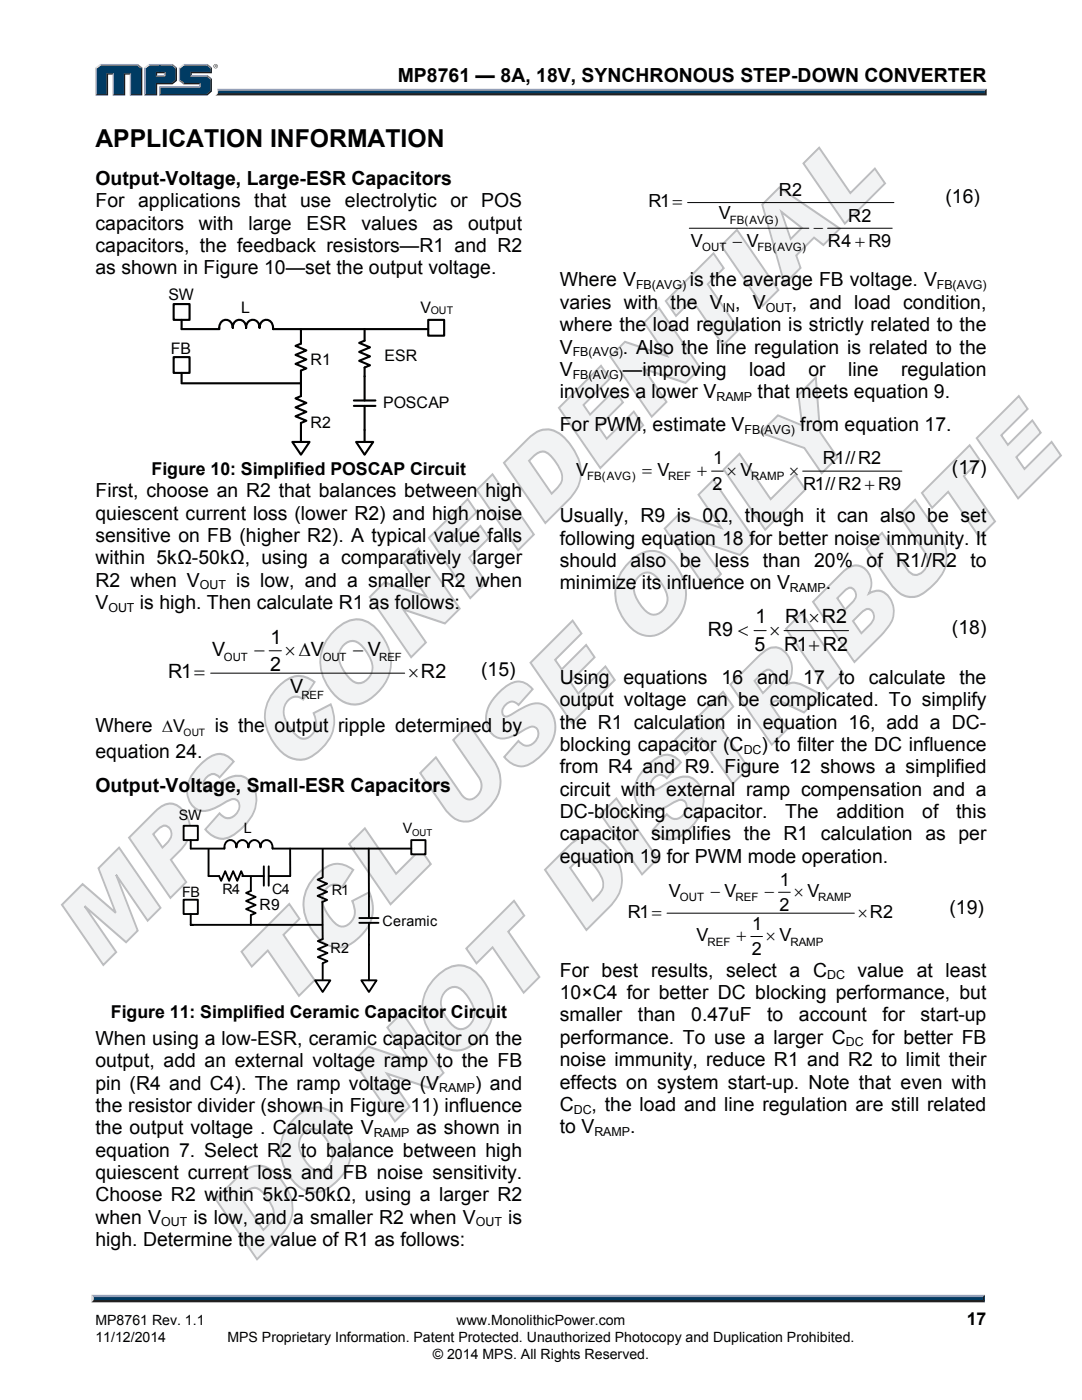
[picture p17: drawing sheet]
<svg xmlns="http://www.w3.org/2000/svg" width="216mm" height="279mm" viewBox="0 0 216 279" stroke-linecap="round" stroke-linejoin="round" font-family="sans-serif">
<defs><g id="words">
<g font-size="20.4" fill="#f2f3f4">
<text x="19.6" y="193.6" transform="rotate(-45 19.6 193.6)">MPS CONFIDENTIAL</text>
<text x="50.2" y="252.4" transform="rotate(-45 50.2 252.4)">DO NOT DISTRIBUTE</text>
</g>
<text font-size="4.9" x="19" y="29.4">APPLICATION INFORMATION</text>
<g font-size="3.9">
<text x="79.4" y="16.3">MP8761 — 8A, 18V, SYNCHRONOUS STEP-DOWN CONVERTER</text>
<text x="19" y="36.9">Output-Voltage, Large-ESR Capacitors</text>
<text x="19" y="41.4">For applications that use electrolytic or POS</text>
<text x="188.6" y="40.5">(16)</text>
<text x="19" y="45.8">capacitors</text>
<text x="39.7" y="45.8">with</text>
<text x="49.6" y="45.8">large</text>
<text x="61.2" y="45.8">ESR</text>
<text x="72.1" y="45.8">values</text>
<text x="86.4" y="45.8">as</text>
<text x="93.4" y="45.8">output</text>
<text x="19" y="50.3">capacitors, the feedback resistors—R1 and R2</text>
<text x="19" y="54.8">as shown in Figure 10—set the output voltage.</text>
<text x="111.7" y="57.2">Where V</text>
<text x="137.6" y="57.2">is the average FB voltage. V</text>
<text x="111.7" y="61.6">varies with the V , V</text>
<text x="158" y="61.6">, and load condition,</text>
<text x="111.7" y="66.1">where the load regulation is strictly related to the</text>
<text x="111.7" y="70.6">V</text>
<text x="124.3" y="70.6">. Also the line regulation is related to the</text>
<text x="111.7" y="75">V</text>
<text x="124.3" y="75">—improving</text>
<text x="149.5" y="75">load</text>
<text x="161.3" y="75">or</text>
<text x="169.3" y="75">line</text>
<text x="179.8" y="75">regulation</text>
<text x="111.7" y="79.5">involves a lower V</text>
<text x="151.2" y="79.5">that meets equation 9.</text>
<text x="111.7" y="86.1">For PWM, estimate V</text>
<text x="159.7" y="86.1">from equation 17.</text>
<text x="189.9" y="94.7">(17)</text>
<text x="19" y="99.3">First, choose an R2 that balances between high</text>
<text x="19" y="103.7">quiescent current loss (lower R2) and high noise</text>
<text x="111.7" y="104.2">Usually, R9 is 0Ω, though it can also be set</text>
<text x="19" y="108.2">sensitive on FB (higher R2). A typical value falls</text>
<text x="19" y="112.6">within 5kΩ-50kΩ, using a comparatively larger</text>
<text x="111.7" y="108.7">following equation 18 for better noise immunity. It</text>
<text x="111.7" y="113.2">should also be less than 20% of R1//R2</text>
<text x="193.6" y="113.2">to</text>
<text x="19" y="117.1">R2 when V</text>
<text x="47.1" y="117.1">is low, and a smaller R2 when</text>
<text x="111.7" y="117.6">minimize its influence on V</text>
<text x="164.8" y="117.6">.</text>
<text x="19.1" y="121.6">V</text>
<text x="27.9" y="121.6">is high. Then calculate R1 as follows:</text>
<text x="150.7" y="124.4">1</text>
<text x="156.7" y="124.4">R1 R2</text>
<text x="161.4" y="124.4">×</text>
<text x="42.3" y="130.9">V</text>
<text x="50.7" y="130.8">−</text>
<text x="54" y="128.4">1</text>
<text x="56.8" y="130.8">×ΔV</text>
<text x="70.4" y="130.8">− V</text>
<text x="141.2" y="126.8">R9 &lt;</text>
<text x="150.6" y="129.9">5</text>
<text x="153.6" y="126.8">×</text>
<text x="156.4" y="129.9">R1+R2</text>
<text x="189.9" y="126.5">(18)</text>
<text x="33.6" y="135.3">R1=</text>
<text x="53.9" y="133.9">2</text>
<text x="81.4" y="135.3">×R2</text>
<text x="96" y="134.9">(15)</text>
<text x="111.7" y="136.5">Using</text>
<text x="124.4" y="136.5">equations</text>
<text x="144" y="136.5">16</text>
<text x="151.1" y="136.5">and</text>
<text x="160.3" y="136.5">17</text>
<text x="167.4" y="136.5">to</text>
<text x="173.4" y="136.5">calculate</text>
<text x="191.4" y="136.5">the</text>
<text x="57.9" y="138.4">V</text>
<text x="111.7" y="140.9">output voltage can be complicated. To simplify</text>
<text x="19.1" y="146">Where ΔV</text>
<text x="42.9" y="146">is the output ripple determined by</text>
<text x="111.7" y="145.4">the R1 calculation in equation 16, add a DC-</text>
<text x="111.7" y="149.9">blocking capacitor (C</text>
<text x="152" y="149.9">) to filter the DC influence</text>
<text x="19" y="151.4">equation 24.</text>
<text x="111.7" y="154.3">from R4 and R9. Figure 12 shows a simplified</text>
<text x="19" y="158">Output-Voltage, Small-ESR Capacitors</text>
<text x="111.7" y="158.8">circuit with external ramp compensation and a</text>
<text x="111.7" y="163.2">DC-blocking</text>
<text x="111.7" y="167.7">capacitor simplifies the R1 calculation as per</text>
<text x="136.3" y="163.2">capacitor.</text>
<text x="156.7" y="163.2">The</text>
<text x="166.9" y="163.2">addition</text>
<text x="184" y="163.2">of</text>
<text x="190.8" y="163.2">this</text>
<text x="111.7" y="172.2">equation 19 for PWM mode operation.</text>
<text x="189.5" y="182.5">(19)</text>
<text x="111.7" y="194.9">For best results, select a C</text>
<text x="171.1" y="194.9">value at least</text>
<text x="111.7" y="199.4">10×C4 for better DC blocking performance, but</text>
<text x="111.7" y="203.9">smaller</text>
<text x="127.3" y="203.9">than</text>
<text x="137.9" y="203.9">0.47uF</text>
<text x="153.1" y="203.9">to</text>
<text x="159.4" y="203.9">account</text>
<text x="176.1" y="203.9">for</text>
<text x="183.7" y="203.9">start-up</text>
<text x="19" y="208.5">When using a low-ESR, ceramic capacitor on the</text>
<text x="111.7" y="208.3">performance. To use a larger C</text>
<text x="174" y="208.3">for better FB</text>
<text x="19" y="213">output, add an external voltage ramp to the FB</text>
<text x="111.7" y="212.8">noise immunity, reduce R1 and R2 to limit their</text>
<text x="19" y="221.9">the resistor divider (shown in Figure 11) influence</text>
<text x="19" y="217.4">pin (R4 and C4). The ramp voltage (V</text>
<text x="94.8" y="217.4">) and</text>
<text x="111.7" y="217.3">effects on system start-up. Note that even with</text>
<text x="111.7" y="221.7">C</text>
<text x="118" y="221.7">, the load and line regulation are still related</text>
<text x="19" y="226.4">the output voltage . Calculate V</text>
<text x="83.1" y="226.4">as shown in</text>
<text x="111.7" y="226.2">to V</text>
<text x="125.7" y="226.2">.</text>
<text x="19.1" y="230.8">equation 7. Select R2 to balance between high</text>
<text x="19.1" y="235.3">quiescent current loss and FB noise sensitivity.</text>
<text x="19.1" y="239.8">Choose R2 within 5kΩ-50kΩ, using a larger R2</text>
<text x="19" y="244.2">when V</text>
<text x="38.6" y="244.2">is low, and a smaller R2 when V</text>
<text x="101.4" y="244.2">is</text>
<text x="19" y="248.7">high. Determine the value of R1 as follows:</text>
</g>
<g font-size="3.6">
<text x="129.4" y="41.3">R1=</text>
<text x="155.4" y="39.1">R2</text>
<text x="143.4" y="43.7">V</text>
<text x="162.3" y="46.5">−</text>
<text x="169.2" y="44.2">R2</text>
<text x="137.9" y="49.3">V</text>
<text x="146.2" y="49.3">− V</text>
<text x="165.2" y="49.3">R4 + R9</text>
<text x="115" y="94.9">V</text>
<text x="128.1" y="94.9">= V</text>
<text x="139.1" y="94.9">+</text>
<text x="142.3" y="92.7">1</text>
<text x="145" y="94.9">× V</text>
<text x="157.5" y="94.9">×</text>
<text x="164.2" y="92.7">R1//R2</text>
<text x="142.2" y="97.7">2</text>
<text x="160.2" y="97.7">R1//R2 + R9</text>
<text x="133.4" y="179">V</text>
<text x="141.8" y="179">− V</text>
<text x="152.5" y="179">−</text>
<text x="155.6" y="176.7">1</text>
<text x="158.4" y="179">× V</text>
<text x="125.3" y="183.2">R1=</text>
<text x="150.1" y="185.5">1</text>
<text x="155.6" y="181.8">2</text>
<text x="171.2" y="183.2">×R2</text>
<text x="139" y="187.8">V</text>
<text x="146.9" y="187.8">+</text>
<text x="150" y="190.6">2</text>
<text x="152.8" y="187.8">× V</text>
</g>
<g font-size="3.5">
<text x="30.2" y="94.9">Figure 10: Simplified POSCAP Circuit</text>
<text x="22.1" y="203.1">Figure 11: Simplified Ceramic Capacitor Circuit</text>
<text x="192.9" y="264.5">17</text>
</g>
<g font-size="3.2">
<text x="33.6" y="59.9">SW</text>
<text x="48.2" y="62.5">L</text>
<text x="83.9" y="62.5">V</text>
<text x="34.1" y="70.7">FB</text>
<text x="61.9" y="72.8">R1</text>
<text x="76.7" y="72">ESR</text>
<text x="76.5" y="81.5">POSCAP</text>
<text x="61.9" y="85.5">R2</text>
</g>
<text font-size="3.1" x="51.8" y="181.5">R9</text>
<g font-size="2.9">
<text x="35.7" y="163.7">SW</text>
<text x="48.7" y="166.3">L</text>
<text x="80.4" y="166.3">V</text>
<text x="36.4" y="178.9">FB</text>
<text x="44.4" y="178.4">R4</text>
<text x="54.3" y="178.4">C4</text>
<text x="66.2" y="178.7">R1</text>
<text x="76.3" y="184.9">Ceramic</text>
<text x="66" y="190.1">R2</text>
</g>
<g font-size="2.8">
<text x="19" y="267.9">11/12/2014</text>
<text x="19" y="264.5">MP8761 Rev. 1.1</text>
<text x="45.4" y="267.9">MPS Proprietary Information. Patent Protected. Unauthorized Photocopy and Duplication Prohibited.</text>
<text x="91.1" y="264.5">www.MonolithicPower.com</text>
<text x="86.4" y="271.1">© 2014 MPS. All Rights Reserved.</text>
</g>
<g font-size="2.5">
<text x="126.9" y="57.7">FB(AVG)</text>
<text x="187" y="57.7">FB(AVG)</text>
<text x="144.2" y="62.2">IN</text>
<text x="152.8" y="62.2">OUT</text>
<text x="114.3" y="71.1">FB(AVG)</text>
<text x="114.3" y="75.5">FB(AVG)</text>
<text x="143" y="80">RAMP</text>
<text x="148.6" y="86.6">FB(AVG)</text>
<text x="39.9" y="117.6">OUT</text>
<text x="157.6" y="118.2">RAMP</text>
<text x="21.6" y="122.1">OUT</text>
<text x="148.4" y="150.4">DC</text>
<text x="165" y="195.5">DC</text>
<text x="168.8" y="208.9">DC</text>
<text x="87.7" y="218">RAMP</text>
<text x="74.6" y="226.9">RAMP</text>
<text x="114.5" y="222.2">DC</text>
<text x="118.6" y="226.7">RAMP</text>
<text x="32.2" y="244.8">OUT</text>
<text x="95" y="244.8">OUT</text>
</g>
<g font-size="2.3">
<text x="145.6" y="44.6">FB(AVG)</text>
<text x="140.1" y="50.2">OUT</text>
<text x="151.2" y="50.2">FB(AVG)</text>
<text x="117.1" y="95.8">FB(AVG)</text>
<text x="133.3" y="95.8">REF</text>
<text x="149.9" y="95.8">RAMP</text>
<text x="44.7" y="131.9">OUT</text>
<text x="64.4" y="131.9">OUT</text>
<text x="75.7" y="131.9">REF</text>
<text x="60.1" y="139.4">REF</text>
<text x="135.7" y="179.9">OUT</text>
<text x="146.8" y="179.9">REF</text>
<text x="163.3" y="179.9">RAMP</text>
<text x="141.2" y="188.7">REF</text>
<text x="157.7" y="188.7">RAMP</text>
</g>
<text font-size="2.1" x="86" y="62.8">OUT</text>
<text font-size="2" x="36.6" y="146.9">OUT</text>
<text font-size="1.9" x="82.3" y="166.8">OUT</text>
</g></defs>
<g fill="none" stroke="#bcbdc0" stroke-width=".39">
<path d="M163.5 29.5l6.2 9 4.9-4.9 2 3-8 8-8.3-12zM143.9 49l3.2-3.1 8.2 12-3.1 3.1zM152.1 40.8l3.4-3.4 12.1 8.2-3.3 3.3-1.9-1.5-3.5 3.6 .8 2.5-3.2 3.2zM155.9 42.3l4.1 3.2-2.2 2.2zM121.8 71.1l2.9-2.9 8.4 2.8-4.6-6.6 3-3 8.2 12.1-2.9 2.9-8.3-2.8 4.5 6.6-3 3zM132.8 60.1l9.6-9.5 2 2.9-3.2 3.2 6.2 9.1-3.1 3.1-6.2-9.1-3.2 3.2zM95.1 97.8l3.2-3.1 8.2 12-3.1 3.1zM100.6 92.4l4.6-4.7a4.7 4.7 0 0 1 5.7-1.6 10.6 10.6 0 0 1 5 8.1 7.4 7.4 0 0 1-2.4 5.5l-4.7 4.7zM106.3 91.2a2.21 2.21 0 0 1 3-.8 8.1 8.1 0 0 1 2.9 5l-.1 .7-.3 .6-1.7 1.8-4.5-6.5zM111.5 81.4l8.4-8.4 1.8 2.6-5.3 5.2 1.3 1.9 4.9-4.8 1.7 2.4-4.9 4.9 1.7 2.4 5.4-5.5 1.8 2.8-8.5 8.5zM73.8 119.1l2.9-2.9 8.4 2.9-4.6-6.7 3-3 8.2 12.1-2.9 2.9-8.3-2.8 4.5 6.6-3 3zM85.6 107.4l7.7-7.8 1.8 2.6-4.6 4.6 1.4 2.1 4-3.9 1.6 2.4-3.9 3.9 3.4 4.9-3.2 3.2z"/>
<path d="M55.6 137a5.1 5.1 0 0 1 5.4-1.9l1.8 1-2.3 3.5a2.18 2.18 0 0 0-3.5 .9 4.4 4.4 0 0 0 .8 4.7l.9 1.1a2.16 2.16 0 0 0 3.8 0 3.6 3.6 0 0 0 .1-4l3.4-1.7a7.5 7.5 0 0 1-2.3 9.2 5.2 5.2 0 0 1-8.1-.3 9 9 0 0 1-2.2-9.2l1.1-2zM66.7 125.9a6.1 6.1 0 0 1 5.6-2.2 8.6 8.6 0 0 1 5.1 5.4 8.4 8.4 0 0 1-3 10 5.2 5.2 0 0 1-7.9-.6 8.8 8.8 0 0 1-1.4-10.7zM68.6 128.7a2.28 2.28 0 0 1 3.6 .2 6.9 6.9 0 0 1 2.1 4.8 2.79 2.79 0 0 1-3.5 2.5 7.2 7.2 0 0 1-3.2-5.1 3.3 3.3 0 0 1 1-2.4zM40 152.6a5.1 5.1 0 0 1 4.6-2 4.4 4.4 0 0 1 2 1.4l-2.8 3.1a1.87 1.87 0 0 0-1.9-.5 1.87 1.87 0 0 0-1.3 1.6 .89 .89 0 0 0 .2 1 .89 .89 0 0 0 1.1 .1l.8-.4a9.1 9.1 0 0 1 5.1-2.1 4.6 4.6 0 0 1 3.3 5.3 9.4 9.4 0 0 1-6.4 7.3 4.4 4.4 0 0 1-3.7-1.9l2.8-3.2a2.07 2.07 0 0 0 2 1 2.07 2.07 0 0 0 1.7-1.4 1.46 1.46 0 0 0 .2-1.6 1.46 1.46 0 0 0-1.4-.8l-.7 .3a11.5 11.5 0 0 1-5 2 3.9 3.9 0 0 1-3.2-4.6 7.7 7.7 0 0 1 2.6-4.6zM30.6 166.5l.9-.9a1.41 1.41 0 0 1 2.4-.2 2.2 2.2 0 0 1-.7 3l-.8 .8zM31 162a3.5 3.5 0 0 1 4.6-1.1 5.6 5.6 0 0 1 .2 9l-1.7 1.7 3.1 4.4-3.2 3.2-8.3-12zM12.4 180.6l4.1-4.2 6.6 5.8-3.5-8.9 4.2-4.1 8.2 12-2.5 2.5-6.3-9.1 4.3 11.1-2.3 2.3-8.3-7.1 6.3 9.1-2.6 2.6z"/>
</g>
<path d="M48.2 189.9l9.5-9.5 2.1 3-3.2 3.2 6.2 9-3.1 3.1-6.3-9-3.2 3.2z" fill="#f2f3f4"/>
<path d="M48.2 189.9l9.5-9.5 2.1 3-3.2 3.2 6.2 9-3.1 3.1-6.3-9-3.2 3.2z" fill="none" stroke="#bcbdc0" stroke-width=".39"/>
<path d="M63.3 174.5a5.1 5.1 0 0 1 5.4-1.9l1.8 1-2.3 3.5a2.18 2.18 0 0 0-3.5 .9 4.4 4.4 0 0 0 .8 4.6l.9 1.2a2.16 2.16 0 0 0 3.8 0 3.6 3.6 0 0 0 .1-4l3.4-1.7a7.5 7.5 0 0 1-2.3 9.2 5.2 5.2 0 0 1-8.1-.3 9 9 0 0 1-2.2-9.2l1.1-2z" fill="#f2f3f4"/>
<path d="M63.3 174.5a5.1 5.1 0 0 1 5.4-1.9l1.8 1-2.3 3.5a2.18 2.18 0 0 0-3.5 .9 4.4 4.4 0 0 0 .8 4.6l.9 1.2a2.16 2.16 0 0 0 3.8 0 3.6 3.6 0 0 0 .1-4l3.4-1.7a7.5 7.5 0 0 1-2.3 9.2 5.2 5.2 0 0 1-8.1-.3 9 9 0 0 1-2.2-9.2l1.1-2z" fill="none" stroke="#bcbdc0" stroke-width=".39"/>
<path d="M72.8 165.3l6.2 9.1 4.9-4.9 2.1 2.9-8.1 8.1-8.2-12.1z" fill="#f2f3f4"/>
<path d="M72.8 165.3l6.2 9.1 4.9-4.9 2.1 2.9-8.1 8.1-8.2-12.1z" fill="none" stroke="#bcbdc0" stroke-width=".39"/>
<path d="M87 151.1l5 7.4a1.93 1.93 0 0 0 1.7 1.1 1.93 1.93 0 0 0 1.8-1.1 2.78 2.78 0 0 0 0-3.5l-5.1-7.3 3.2-3.1 4.9 7.1a7.2 7.2 0 0 1-1.4 10 5.9 5.9 0 0 1-4.6 2.2 5.1 5.1 0 0 1-3.7-2.5l-5-7.1z" fill="#f2f3f4"/>
<path d="M87 151.1l5 7.4a1.93 1.93 0 0 0 1.7 1.1 1.93 1.93 0 0 0 1.8-1.1 2.78 2.78 0 0 0 0-3.5l-5.1-7.3 3.2-3.1 4.9 7.1a7.2 7.2 0 0 1-1.4 10 5.9 5.9 0 0 1-4.6 2.2 5.1 5.1 0 0 1-3.7-2.5l-5-7.1z" fill="none" stroke="#bcbdc0" stroke-width=".39"/>
<path d="M99.6 138.1a5.1 5.1 0 0 1 4.7-2 4.4 4.4 0 0 1 2 1.4l-2.8 3.2a1.87 1.87 0 0 0-2-.5 1.87 1.87 0 0 0-1.3 1.6 .89 .89 0 0 0 .3 1 .89 .89 0 0 0 1 .1l.9-.5a9.1 9.1 0 0 1 5-2 4.6 4.6 0 0 1 3.4 5.2 9.4 9.4 0 0 1-6.5 7.3 4.4 4.4 0 0 1-3.7-1.8l2.8-3.2a2.07 2.07 0 0 0 2 .9 2.07 2.07 0 0 0 1.8-1.4 1.46 1.46 0 0 0 .2-1.6 1.46 1.46 0 0 0-1.4-.8l-.8 .3a11.5 11.5 0 0 1-5 2.1 3.9 3.9 0 0 1-3.2-4.7 7.7 7.7 0 0 1 2.6-4.6z" fill="#f2f3f4"/>
<path d="M99.6 138.1a5.1 5.1 0 0 1 4.7-2 4.4 4.4 0 0 1 2 1.4l-2.8 3.2a1.87 1.87 0 0 0-2-.5 1.87 1.87 0 0 0-1.3 1.6 .89 .89 0 0 0 .3 1 .89 .89 0 0 0 1 .1l.9-.5a9.1 9.1 0 0 1 5-2 4.6 4.6 0 0 1 3.4 5.2 9.4 9.4 0 0 1-6.5 7.3 4.4 4.4 0 0 1-3.7-1.8l2.8-3.2a2.07 2.07 0 0 0 2 .9 2.07 2.07 0 0 0 1.8-1.4 1.46 1.46 0 0 0 .2-1.6 1.46 1.46 0 0 0-1.4-.8l-.8 .3a11.5 11.5 0 0 1-5 2.1 3.9 3.9 0 0 1-3.2-4.7 7.7 7.7 0 0 1 2.6-4.6z" fill="none" stroke="#bcbdc0" stroke-width=".39"/>
<path d="M105.9 132.3l8.4-8.4 1.7 2.5-5.2 5.3 1.3 1.9 4.9-4.9 1.6 2.5-4.8 4.8 1.6 2.4 5.4-5.4 1.9 2.7-8.6 8.6z" fill="#f2f3f4"/>
<path d="M105.9 132.3l8.4-8.4 1.7 2.5-5.2 5.3 1.3 1.9 4.9-4.9 1.6 2.5-4.8 4.8 1.6 2.4 5.4-5.4 1.9 2.7-8.6 8.6z" fill="none" stroke="#bcbdc0" stroke-width=".39"/>
<path d="M127.4 115.1a3.8 3.8 0 0 0-.1 4.9 4.3 4.3 0 0 0 3.2 2.7 3.3 3.3 0 0 0 2.1-5.2 5.5 5.5 0 0 0-3-3.2 2.26 2.26 0 0 0-2.2 .8zM125.5 112.3a6.1 6.1 0 0 1 5.6-2.2 8.6 8.6 0 0 1 5.2 5.4 8.4 8.4 0 0 1-3.1 9.9 5.2 5.2 0 0 1-7.8-.6 8.8 8.8 0 0 1-1.4-10.6z" fill="#f2f3f4"/>
<path d="M125.5 112.3a6.1 6.1 0 0 1 5.6-2.2 8.6 8.6 0 0 1 5.2 5.4 8.4 8.4 0 0 1-3.1 9.9 5.2 5.2 0 0 1-7.8-.6 8.8 8.8 0 0 1-1.4-10.6zM127.4 115.1a2.28 2.28 0 0 1 3.7 .1 6.9 6.9 0 0 1 2.1 4.9 2.79 2.79 0 0 1-3.5 2.4 7.2 7.2 0 0 1-3.2-5.1 3.3 3.3 0 0 1 .9-2.3z" fill="none" stroke="#bcbdc0" stroke-width=".39"/>
<path d="M132.6 105.5l3-2.9 8.4 2.8-4.6-6.7 2.9-2.9 8.3 12-3 3-8.3-2.8 4.5 6.5-2.9 3z" fill="#f2f3f4"/>
<path d="M132.6 105.5l3-2.9 8.4 2.8-4.6-6.7 2.9-2.9 8.3 12-3 3-8.3-2.8 4.5 6.5-2.9 3z" fill="none" stroke="#bcbdc0" stroke-width=".39"/>
<path d="M144.4 93.7l3.2-3.1 6.2 9 4.9-4.9 2 3-8 8z" fill="#f2f3f4"/>
<path d="M144.4 93.7l3.2-3.1 6.2 9 4.9-4.9 2 3-8 8z" fill="none" stroke="#bcbdc0" stroke-width=".39"/>
<path d="M151.7 86.4l3.5-3.5 4.9 2-.8-6.1 3.5-3.5 .8 11 3.5 5-3.1 3.1-3.5-5z" fill="#f2f3f4"/>
<g fill="none" stroke="#bcbdc0" stroke-width=".39">
<path d="M203.3 79l1.8 2.6-5.3 5.3 1.3 1.9 4.9-4.9 1.7 2.5-4.9 4.8 1.6 2.4 5.4-5.4 1.9 2.7-8.5 8.6-8.3-12.1zM151.7 86.4l3.5-3.5 4.9 2-.8-6.1 3.5-3.5 .8 11 3.5 5-3.1 3.1-3.5-5zM184 98.4l9.5-9.5 2 2.9-3.2 3.2 6.2 9.1-3.1 3.1-6.2-9.1-3.2 3.2zM167.1 119.4l1.7-1.7a1.27 1.27 0 0 1 1.6 0 1.27 1.27 0 0 1 .3 1.6 7.2 7.2 0 0 1-2.1 2.4zM179.5 102.9l3.1-3.2 4.9 7.2a7.2 7.2 0 0 1-1.4 10 5.9 5.9 0 0 1-4.6 2.2 5.1 5.1 0 0 1-3.7-2.5l-4.9-7.1 3.1-3.2 5 7.4a1.93 1.93 0 0 0 1.8 1 1.93 1.93 0 0 0 1.7-1 2.78 2.78 0 0 0 0-3.5zM150.5 135.9a7.5 7.5 0 0 1 2.5-2.2 1.44 1.44 0 0 1 1.4 .8 1.44 1.44 0 0 1-.1 1.5l-.8 1-1.3 1.3zM151 131.4a6 6 0 0 1 3.6-2.2 4.1 4.1 0 0 1 3.4 4.1 5.3 5.3 0 0 1-1 3.3 3 3 0 0 1 3.1 .1l3.9 1.9-3.6 3.6-4.2-2a1.65 1.65 0 0 0-2.4 .4l3.3 4.9-3.1 3.1-8.3-12zM156.8 125.5l3.2-3.1 8.2 12-3.1 3.1zM162.2 120.1l5.9-5.9a3.3 3.3 0 0 1 4.1-1 3.9 3.9 0 0 1 1.1 5.3 2.94 2.94 0 0 1 4.6 1.6 5.1 5.1 0 0 1-1.4 5.9l-6 6.1zM170.2 123.9l2-1.9a1.34 1.34 0 0 1 1.7-.1 1.34 1.34 0 0 1 .4 1.7l-.5 .9-1.9 1.9zM129.2 152.8a5.1 5.1 0 0 1 4.6-2.1 4.4 4.4 0 0 1 2.1 1.5l-2.8 3.1a1.87 1.87 0 0 0-2-.5 1.87 1.87 0 0 0-1.3 1.6 .89 .89 0 0 0 .3 1 .89 .89 0 0 0 1 .1l.9-.5a9.1 9.1 0 0 1 5-2 4.6 4.6 0 0 1 3.4 5.2 9.4 9.4 0 0 1-6.5 7.4 4.4 4.4 0 0 1-3.7-1.9l2.8-3.2a2.07 2.07 0 0 0 2 .9 2.07 2.07 0 0 0 1.8-1.3 1.46 1.46 0 0 0 .2-1.6 1.46 1.46 0 0 0-1.4-.8l-.8 .2a11.5 11.5 0 0 1-5 2.1 3.9 3.9 0 0 1-3.2-4.7 7.7 7.7 0 0 1 2.6-4.5zM134.8 147.6l9.5-9.5 2 2.9-3.2 3.2 6.2 9.1-3.1 3.1-6.2-9-3.2 3.2z"/>
<path d="M108.7 173.6l4.7-4.7a4.7 4.7 0 0 1 5.7-1.6 10.6 10.6 0 0 1 5 8.2 7.4 7.4 0 0 1-2.4 5.4l-4.7 4.7zM113.8 173.2a4.9 4.9 0 0 1 2.5-1.9 2.87 2.87 0 0 1 2.4 1.6 5.9 5.9 0 0 1 1.6 4.1l-.6 1.2-1.4 1.5zM119.8 162.5l3.2-3.2 8.2 12.1-3.1 3.1zM87 195a6.1 6.1 0 0 1 5.6-2.2 8.6 8.6 0 0 1 5.2 5.4 8.4 8.4 0 0 1-3.1 9.9 5.2 5.2 0 0 1-7.8-.6 8.8 8.8 0 0 1-1.4-10.6zM88.9 197.8a2.28 2.28 0 0 1 3.7 .1 6.9 6.9 0 0 1 2.1 4.9 2.79 2.79 0 0 1-3.5 2.4 7.2 7.2 0 0 1-3.2-5.1 3.3 3.3 0 0 1 .9-2.3zM93 189.3l9.6-9.5 2 2.9-3.2 3.2 6.2 9.1-3.1 3.1-6.2-9-3.2 3.2zM70.5 211.8l3-2.9 8.4 2.8-4.6-6.7 2.9-2.9 8.3 12-3 3-8.3-2.8 4.6 6.6-3 2.9zM43 239.3l4.7-4.6a4.7 4.7 0 0 1 5.7-1.6 10.6 10.6 0 0 1 5 8.1 7.4 7.4 0 0 1-2.5 5.5l-4.6 4.6zM48 238.9a4.9 4.9 0 0 1 2.6-1.8 2.87 2.87 0 0 1 2.3 1.5 5.9 5.9 0 0 1 1.7 4.1l-.6 1.3-1.5 1.5zM58.7 223.3a6.1 6.1 0 0 1 5.6-2.2 8.6 8.6 0 0 1 5.2 5.4 8.4 8.4 0 0 1-3.1 10 5.2 5.2 0 0 1-7.8-.7 8.8 8.8 0 0 1-1.4-10.6zM60.6 226.1a2.28 2.28 0 0 1 3.6 .2 6.9 6.9 0 0 1 2.1 4.8 2.79 2.79 0 0 1-3.4 2.5 7.2 7.2 0 0 1-3.2-5.2 3.3 3.3 0 0 1 .9-2.3z"/>
</g>
<path d="M18.7 259.2h177.4l.4 .7h-178.3z" fill="#231f20"/>
<path d="M18.3 258.4h178.2l-.4 .8h-177.4z" fill="#94a0b9"/>
<path d="M196.5 258.4v1.5l-.4-.4v-.6z" fill="#001339"/>
<path d="M18.7 258.9h177.4v.6h-177.4z" fill="#003b63"/>
<path d="M18.2 258.4l.5 .5v.5l-.5 .5z" fill="#dcddde"/>
<path d="M43.3 17.7h153.6l-.4 .7h-153z" fill="#94a0b9"/>
<path d="M43.5 18.4h153l.4 .6h-154l.4-.2z" fill="#231f20"/>
<path d="M196.5 18.1l.4-.4v1.3l-.4-.4z" fill="#001339"/>
<path d="M43.5 18.1h153v.5h-153.1z" fill="#003b63"/>
<path d="M43.3 17.7l.2 .5a.79 .79 0 0 1-.6 .8h.1a1.24 1.24 0 0 0 .3-1.3z" fill="#dcddde"/>
<path d="M31.1 15.2l.3-.2h1.3l.3 .2z" fill="#94a0b9"/>
<g fill="#003b63">
<path d="M19.3 13.6l.8-.6h7.2l.8 .6v5.2h-1.9v-4.2h-1.5v4.2h-2v-4.2h-1.4v4.2h-2z"/>
<path d="M29 13.6l.8-.6h2.2v1.4h-.9v.8h1.9v-.8h-1.3v-1.4h2.5l.9 .6v2.3l-.9 .7h-3.1v2.2h-2.1z"/>
<path d="M32 17.5h8v-.9h-3.3l-.8-.7v-2.3l.8-.6h4.5l.8 .6v.8h-4v.8h3.2l.8 .7v2.2l-.8 .7h-9.2z"/>
</g>
<path d="M36.6 12.9h4.8" fill="none" stroke="#94a0b9" stroke-width=".27"/>
<path d="M35.7 13.5l.9-.7 .2 .2-.8 .6z" fill="#dcddde"/>
<path d="M35.8 13.5v2.6" fill="none" stroke="#94a0b9" stroke-width=".27"/>
<path d="M35.7 16.1l.3-.2 .8 .7-.2 .2z" fill="#547194"/>
<path d="M36.6 16.7h3.4" fill="none" stroke="#001339" stroke-width=".27"/>
<g fill="#94a0b9">
<path d="M31.7 17.2h8v-.4l.3-.2v.9h-8z"/>
<path d="M31.7 17.2l.3 .3v1.3l-.3 .2z"/>
</g>
<path d="M38 14.4h4v-.8l.3-.1v1.1h-4v.4l-.3 .2z" fill="#001339"/>
<path d="M38 15.1h3.4" fill="none" stroke="#94a0b9" stroke-width=".27"/>
<path d="M41.4 15l.9 .7-.3 .2-.8-.7z" fill="#547194"/>
<g fill="#001339">
<path d="M31.7 19l.3-.2h9.2l.8-.7v-2.2l.3-.2v2.5l-.9 .8z"/>
<path d="M31.1 16.6h3.1l.9-.7v-2.3l.2-.1v2.6l-.9 .7h-3v2.2h-2.6l.2-.2h2.1z"/>
</g>
<path d="M34.4 12.8l.9 .7-.2 .1-.9-.6z" fill="#547194"/>
<path d="M29.7 12.9h4.7" fill="none" stroke="#94a0b9" stroke-width=".27"/>
<path d="M28.8 13.5l.9-.7 .1 .2-.8 .6z" fill="#dcddde"/>
<path d="M28.9 13.5v5.5" fill="none" stroke="#94a0b9" stroke-width=".27"/>
<path d="M32.7 14.6l.3-.2v.8l-.3-.2z" fill="#94a0b9"/>
<g fill="#001339">
<path d="M31.1 14.4h1.9l-.3 .2h-1.3v.4l-.3 .2z"/>
<path d="M28.1 13.6l.3-.1v5.5h-2.5l.3-.2h1.9z"/>
</g>
<path d="M27.5 12.8l.9 .7-.3 .1-.8-.6z" fill="#547194"/>
<path d="M19.9 12.9h7.6" fill="none" stroke="#94a0b9" stroke-width=".27"/>
<path d="M19 13.5l.9-.7 .2 .2-.8 .6z" fill="#dcddde"/>
<path d="M19.2 13.5v5.5" fill="none" stroke="#94a0b9" stroke-width=".27"/>
<path d="M21.3 14.6h1.4l-.2 .3h-.9v4.1h-2.6l.3-.2h2z" fill="#001339"/>
<path d="M22.6 14.6v4.4" fill="none" stroke="#94a0b9" stroke-width=".27"/>
<path d="M24.7 14.6h1.5l-.3 .3h-.9v4.1h-2.5l.2-.2h2z" fill="#001339"/>
<path d="M26 14.6v4.4" fill="none" stroke="#94a0b9" stroke-width=".27"/>
<path d="M41.4 12.8l.9 .7-.3 .1-.8-.6z" fill="#547194"/>
<path d="M42.6 13.2a.45 .45 0 0 1 .9 0 .45 .45 0 0 1-.9 0zM42.7 13.2a.37 .37 0 0 0 .7 0 .37 .37 0 0 0-.7 0zM42.9 13h.3v.5l-.2-.3-.1 .3zM42.9 13v.2h.2z" fill="#231f20"/>
<path d="M43.8 65.7a1.39 1.39 0 0 1 1.1-1.9 1.39 1.39 0 0 1 1.5 1.6 1.36 1.36 0 0 1 1.4-1.6 1.36 1.36 0 0 1 1.3 1.6 1.37 1.37 0 0 1 1.4-1.6 1.37 1.37 0 0 1 1.3 1.6 1.37 1.37 0 0 1 1.3-1.6 1.37 1.37 0 0 1 1.4 1.6v.3M60 79.1l-1 .4 2.1 .9-2.1 .9 2.1 .9-2.1 .9 2.1 .9-1.1 .4M60 68.6l-1 .4 2.1 .9-2.1 .9 2.1 .9-2.1 .9 2.1 .9-1.1 .5M70.6 79.9h4.3M72.7 68l-1 .4 2.1 .9-2.1 .9 2.1 .9-2.1 .9 2.1 .9-1.1 .4M72.7 75.1v4.8M70.6 81h4.3M72.7 81v4.8" fill="none" stroke="#000" stroke-width=".42"/>
<path d="M58.3 88.2h3.5l-1.8 2.5z" fill="#fff"/>
<path d="M36.2 76.5h23.8M36.2 65.7h7.6M54.5 65.7h18.2v2.3M60 65.7v2.9M60 74v5.1M72.7 73.3v1.8M58.3 88.2h3.5l-1.8 2.5zM60 84.4v3.6" fill="none" stroke="#000" stroke-width=".42"/>
<path d="M34.6 60.7h3.2v3.1h-3.2z" fill="#fff"/>
<path d="M34.6 60.7h3.2v3.1h-3.2zM36.2 63.8v1.9" fill="none" stroke="#000" stroke-width=".42"/>
<path d="M85.4 63.8h3.2v3.2h-3.2z" fill="#fff"/>
<path d="M72.7 65.7h12.7M85.4 63.8h3.2v3.2h-3.2z" fill="none" stroke="#000" stroke-width=".42"/>
<path d="M71.1 88.2h3.4l-1.8 2.5z" fill="#fff"/>
<path d="M71.1 88.2h3.4l-1.8 2.5zM72.7 85.8v2.4" fill="none" stroke="#000" stroke-width=".42"/>
<path d="M34.6 71.3h3.2v3.1h-3.2z" fill="#fff"/>
<path d="M34.6 71.3h3.2v3.1h-3.2zM36.2 74.4v1.9" fill="none" stroke="#000" stroke-width=".42"/>
<path d="M42 134.3h38.8M53.7 129.9h2.5" fill="none" stroke="#000" stroke-width=".2"/>
<path d="M44.8 169.4a1.24 1.24 0 0 1 1-1.7 1.24 1.24 0 0 1 1.4 1.4 1.22 1.22 0 0 1 1.2-1.4 1.22 1.22 0 0 1 1.2 1.4 1.23 1.23 0 0 1 1.2-1.4 1.23 1.23 0 0 1 1.2 1.4 1.22 1.22 0 0 1 1.2-1.4 1.22 1.22 0 0 1 1.2 1.4v.3M64.3 175.2l-.9 .4 1.9 .8-1.9 .8 1.9 .8-1.9 .8 1.9 .8-1 .4M73.6 178.9v4.3M64.4 187.4l-1 .4 1.9 .8-1.9 .8 1.9 .8-1.9 .8 1.9 .8-.9 .4M71.7 184.2h3.8M71.7 183.2h3.8M73.6 184.2v4.3" fill="none" stroke="#000" stroke-width=".38"/>
<path d="M62.9 195.6h3l-1.5 2.4z" fill="#fff"/>
<path d="M38.1 169.4h6.7M54.4 169.4h16.3M64.4 169.5v5.6M73.6 169.4v9.5M38.4 184.6h-.3h26.2M62.9 195.6h3l-1.5 2.4zM64.3 180l.1 7.4M64.4 192.2v3.3" fill="none" stroke="#000" stroke-width=".38"/>
<path d="M36.6 179.6h2.9v2.8h-2.9z" fill="#fff"/>
<path d="M36.6 179.6h2.9v2.8h-2.9z" fill="none" stroke="#000" stroke-width=".38"/>
<path d="M36.6 164.8h2.9v2.9h-2.9z" fill="#fff"/>
<path d="M36.6 164.8h2.9v2.9h-2.9zM38.1 167.7v1.7" fill="none" stroke="#000" stroke-width=".38"/>
<path d="M82.1 167.7h2.8v2.8h-2.8z" fill="#fff"/>
<path d="M70.7 169.4h11.4M82.1 167.7h2.8v2.8h-2.8z" fill="none" stroke="#000" stroke-width=".38"/>
<path d="M72.1 195.6h3l-1.5 2.4z" fill="#fff"/>
<path d="M41.6 169.5v5.3h2.1l.4 1 .8-1.9 .8 1.9 .8-1.9 .8 1.9 .8-1.9 .4 .9M48.3 174.8h4.3M50.1 174.9v2.9l-1 .4 1.9 .8-1.9 .8 1.9 .8-1.9 .8 1.9 .8-.9 .4v2M52.6 172.9v3.9M53.6 172.9v3.9M57.9 169.4v5.4h-4.3M38.1 182.4v2.2M72.1 195.6h3l-1.5 2.4zM73.6 188.5v7.1" fill="none" stroke="#000" stroke-width=".38"/>
<path d="M137.2 40.4h41.2M137.5 45.6h23.9M165.1 45.6h12.9M142 94h2.3M160.2 94h19.8M150.5 125.9h2.4M156.4 125.9h12.9M155.3 178.1h2.4M133.1 182.2h37.4M149.8 186.9h2.3" fill="none" stroke="#000" stroke-width=".2"/>
<use href="#words"/>
</svg>
